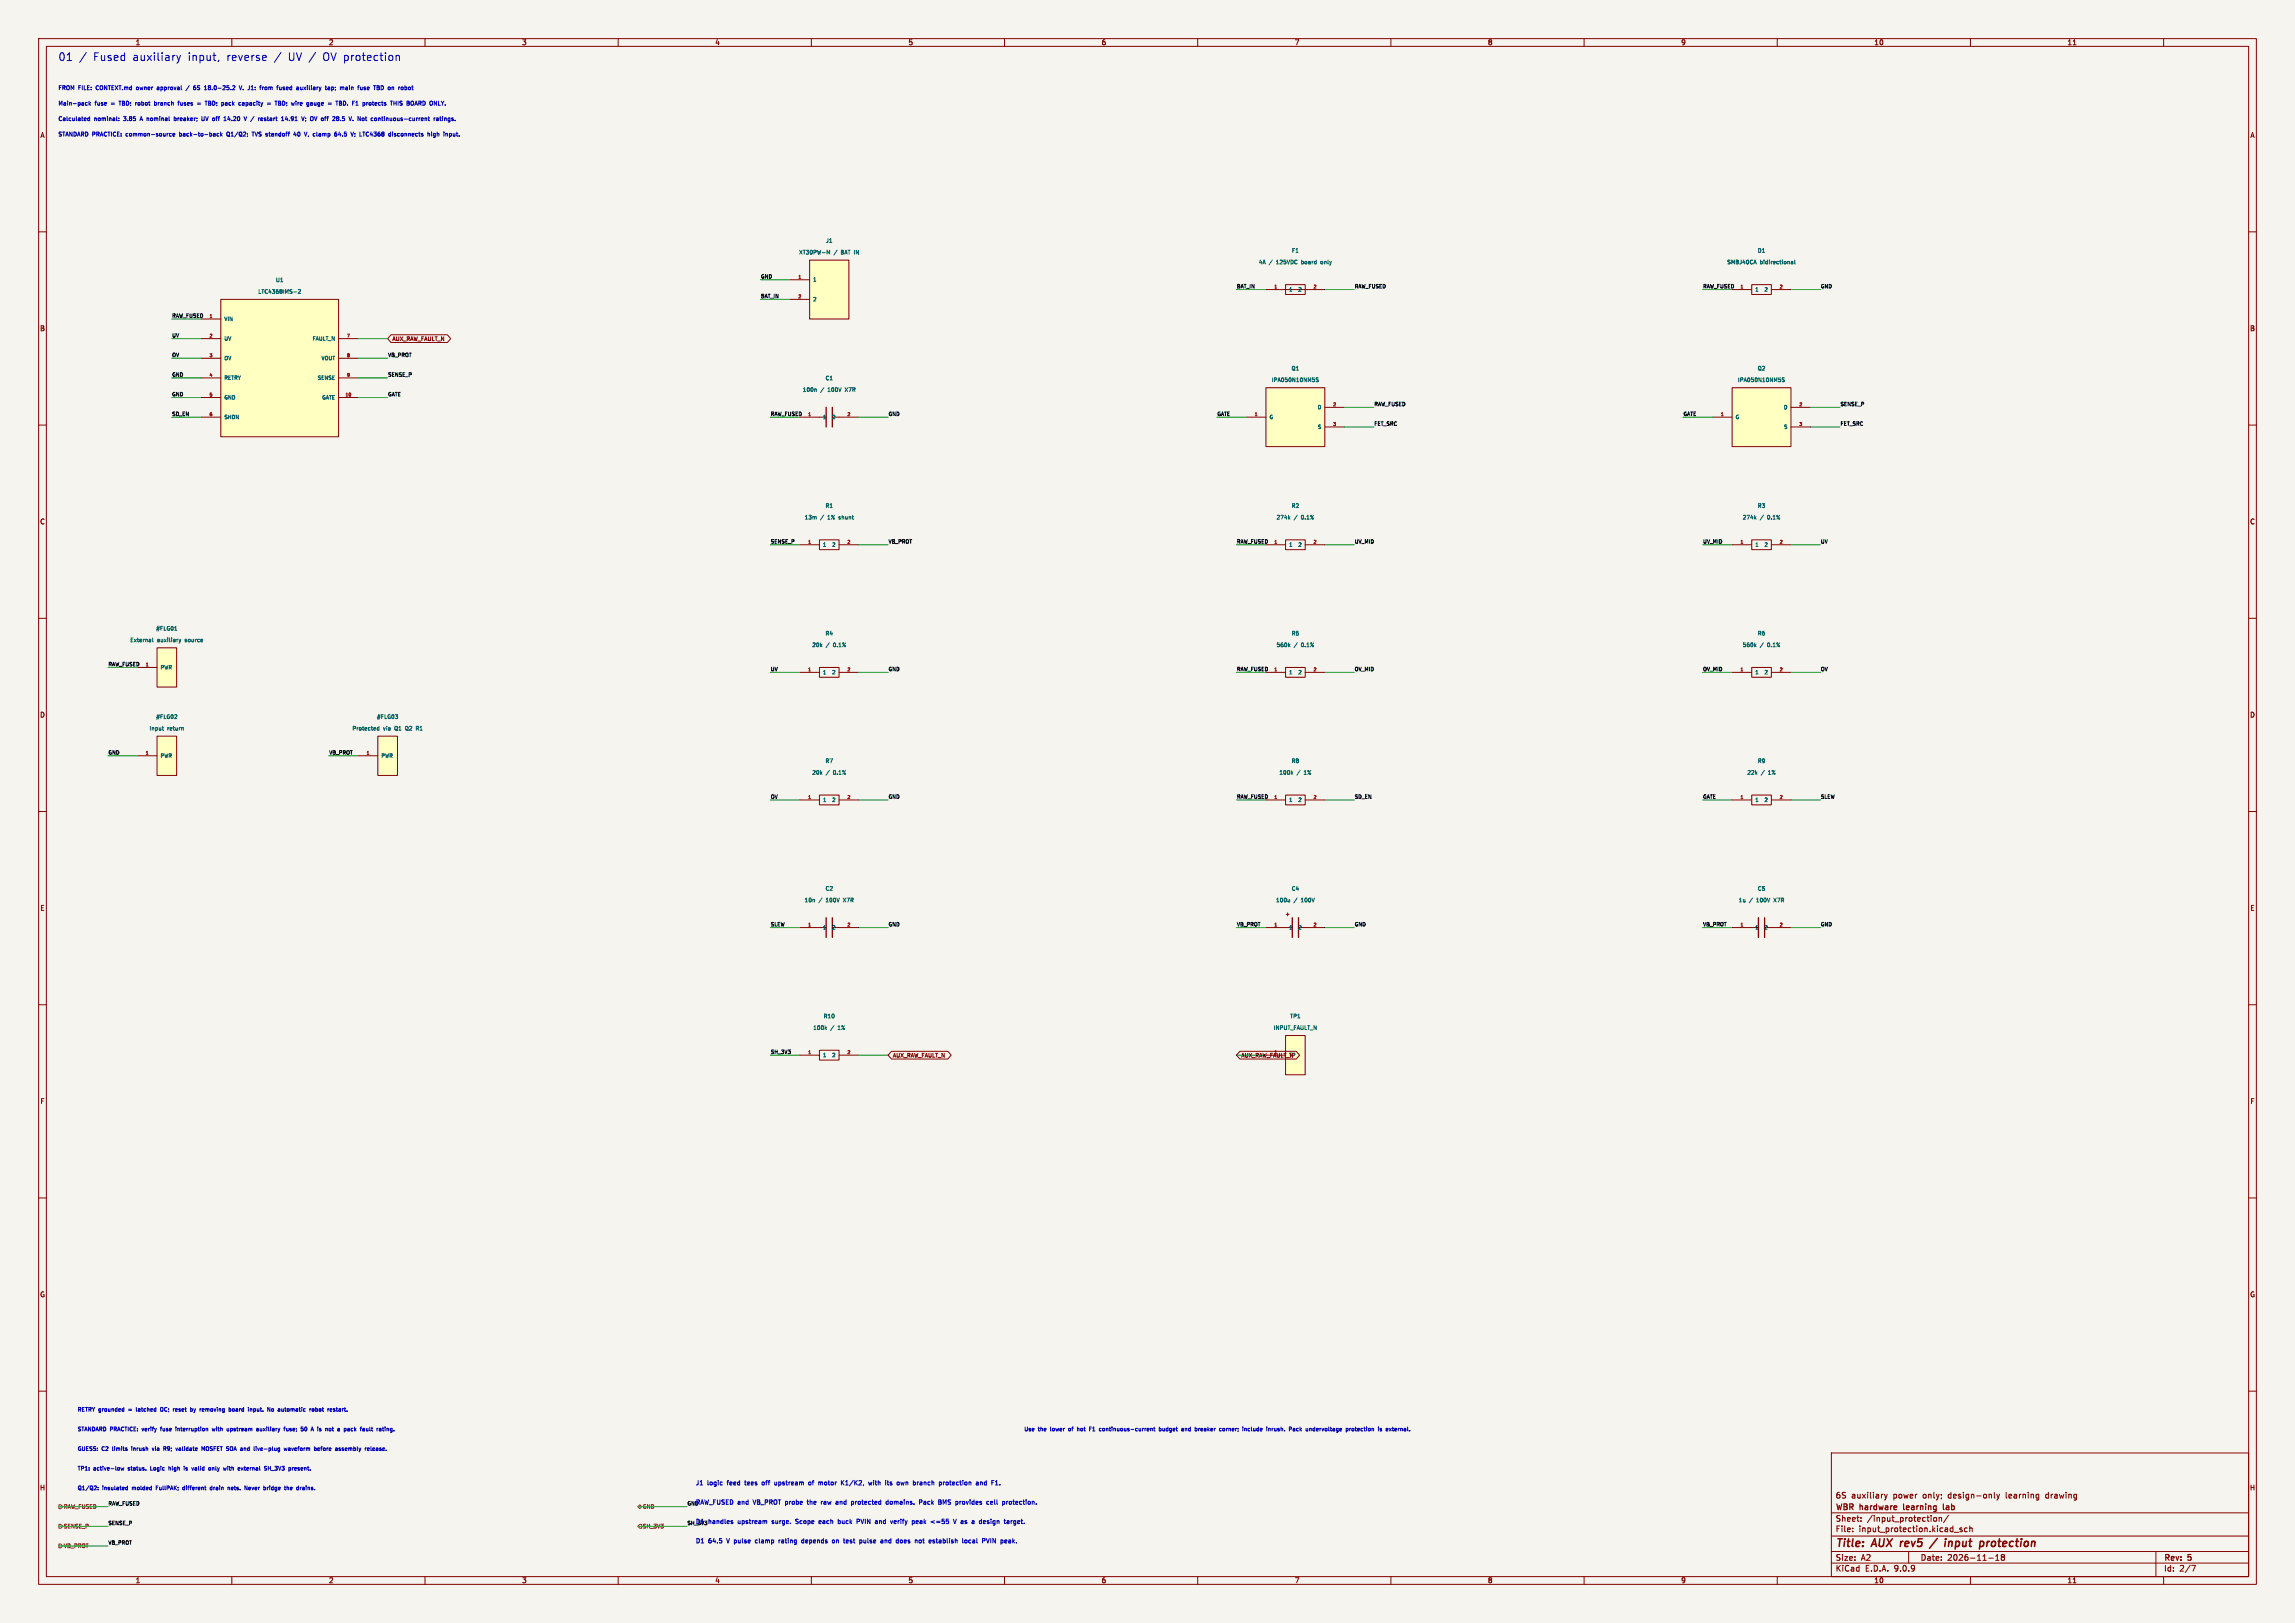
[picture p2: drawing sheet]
<svg xmlns="http://www.w3.org/2000/svg" width="594mm" height="420mm" viewBox="0 0 594 420" stroke-linecap="round" stroke-linejoin="round" font-family="sans-serif">
<defs><g id="words">
<g font-size="2.8" fill="#0000c2">
<text x="15" y="16">01</text>
<text x="24.1" y="16">Fused</text>
<text x="34.3" y="16">auxiliary</text>
<text x="48.7" y="16">input,</text>
<text x="58.7" y="16">reverse</text>
<text x="71.1" y="16">/</text>
<text x="74.7" y="16">UV /</text>
<text x="83.8" y="16">OV protection</text>
</g>
<g font-size="2.8" fill="#840000">
<text x="475" y="400.9">Title:</text>
<text x="484.7" y="400.9">AUX rev5</text>
<text x="501.4" y="400.9">/</text>
<text x="505.8" y="400.9">input</text>
<text x="515.7" y="400.9">protection</text>
</g>
<g font-size="2.1" fill="#840000">
<text x="475" y="388">6S</text>
<text x="479.2" y="388">auxiliary</text>
<text x="490" y="388">power</text>
<text x="497.8" y="388">only;</text>
<text x="504.5" y="388">design-only</text>
<text x="519.6" y="388">learning</text>
<text x="530" y="388">drawing</text>
<text x="475" y="394">Sheet:</text>
<text x="475" y="391.2">WBR</text>
<text x="481.5" y="391.2">hardware</text>
<text x="483.2" y="394">/input_protection/</text>
<text x="493.3" y="391.2">learning</text>
<text x="504.2" y="391.2">lab</text>
<text x="475" y="396.7">File:</text>
<text x="481.1" y="396.7">input_protection.kicad_sch</text>
<text x="475" y="406.9">KiCad</text>
<text x="475" y="404.1">Size:</text>
<text x="481.7" y="404.1">A2</text>
<text x="482.7" y="406.9">E.D.A.</text>
<text x="490.3" y="406.9">9.0.9</text>
<text x="497" y="404.1">Date:</text>
<text x="504" y="404.1">2026-11-18</text>
<text x="560" y="404.3">Rev:</text>
<text x="560" y="406.9">Id:</text>
<text x="564.1" y="406.9">2/7</text>
<text x="566.4" y="404.3">5</text>
</g>
<g font-size="1.8" fill="#840000">
<text x="35" y="11.9">1</text>
<text x="85" y="11.9">2</text>
<text x="135" y="11.9">3</text>
<text x="185" y="11.9">4</text>
<text x="235" y="11.9">5</text>
<text x="285" y="11.9">6</text>
<text x="335" y="11.9">7</text>
<text x="385" y="11.9">8</text>
<text x="435" y="11.9">9</text>
<text x="485" y="11.9">10</text>
<text x="535" y="11.9">11</text>
<text x="10.3" y="35.9">A</text>
<text x="582.3" y="35.9">A</text>
<text x="10.3" y="85.9">B</text>
<text x="582.3" y="85.9">B</text>
<text x="10.3" y="135.9">C</text>
<text x="582.3" y="135.9">C</text>
<text x="10.3" y="185.9">D</text>
<text x="582.3" y="185.9">D</text>
<text x="10.3" y="235.9">E</text>
<text x="582.3" y="235.9">E</text>
<text x="10.3" y="285.9">F</text>
<text x="582.3" y="285.9">F</text>
<text x="10.3" y="335.9">G</text>
<text x="582.3" y="335.9">G</text>
<text x="10.2" y="385.9">H</text>
<text x="582.2" y="385.9">H</text>
<text x="35" y="409.9">1</text>
<text x="85" y="409.9">2</text>
<text x="135" y="409.9">3</text>
<text x="185" y="409.9">4</text>
<text x="235" y="409.9">5</text>
<text x="285" y="409.9">6</text>
<text x="335" y="409.9">7</text>
<text x="385" y="409.9">8</text>
<text x="435" y="409.9">9</text>
<text x="485" y="409.9">10</text>
<text x="535" y="409.9">11</text>
</g>
<g font-size="1.6" fill="#0000c2">
<text x="180" y="384.6">J1</text>
<text x="180" y="389.6">RAW_FUSED and</text>
<text x="183.1" y="384.6">logic</text>
<text x="188.4" y="384.6">feed</text>
<text x="193.2" y="384.6">tees</text>
<text x="195.1" y="389.6">VB_PROT probe</text>
<text x="197.8" y="384.6">off</text>
<text x="201.3" y="384.6">upstream</text>
<text x="209.5" y="389.6">the</text>
<text x="210.3" y="384.6">of</text>
<text x="213.1" y="384.6">motor</text>
<text x="213.3" y="389.6">raw</text>
<text x="217.4" y="389.6">and</text>
<text x="219.2" y="384.6">K1/K2,</text>
<text x="221.6" y="389.6">protected</text>
<text x="226.6" y="384.6">with</text>
<text x="230.8" y="389.6">domains.</text>
<text x="231.1" y="384.6">its</text>
<text x="234.4" y="384.6">own</text>
<text x="238.7" y="384.6">branch</text>
<text x="239.7" y="389.6">Pack</text>
<text x="244.9" y="389.6">BMS</text>
<text x="245.7" y="384.6">protection</text>
<text x="249.5" y="389.6">provides</text>
<text x="255.5" y="384.6">and</text>
<text x="257.8" y="389.6">cell</text>
<text x="262.1" y="389.6">protection.</text>
<text x="180" y="394.6">D1</text>
<text x="183.3" y="394.6">handles</text>
<text x="191.1" y="394.6">upstream</text>
<text x="200.2" y="394.6">surge.</text>
<text x="206.5" y="394.6">Scope</text>
<text x="212.8" y="394.6">each</text>
<text x="217.9" y="394.6">buck</text>
<text x="223" y="394.6">PVIN</text>
<text x="228" y="394.6">and</text>
<text x="232.3" y="394.6">verify</text>
<text x="238" y="394.6">peak</text>
<text x="243.1" y="394.6">&lt;=55</text>
<text x="249.3" y="394.6">V as</text>
<text x="254.4" y="394.6">a</text>
<text x="256.6" y="394.6">design</text>
<text x="263.3" y="394.6">target.</text>
<text x="180" y="399.6">D1</text>
<text x="183.3" y="399.6">64.5</text>
<text x="188.3" y="399.6">V pulse</text>
<text x="196.1" y="399.6">clamp</text>
<text x="202.4" y="399.6">rating</text>
<text x="208.5" y="399.6">depends</text>
<text x="216.7" y="399.6">on</text>
<text x="219.9" y="399.6">test</text>
<text x="224.2" y="399.6">pulse</text>
<text x="229.9" y="399.6">and</text>
<text x="234.1" y="399.6">does</text>
<text x="239.2" y="399.6">not</text>
<text x="243.1" y="399.6">establish</text>
<text x="252" y="399.6">local</text>
<text x="257.3" y="399.6">PVIN</text>
<text x="262.3" y="399.6">peak.</text>
</g>
<g font-size="1.5" fill="#0000c2">
<text x="15" y="23.5">FROM FILE:</text>
<text x="25" y="23.5">CONTEXT.md</text>
<text x="35.7" y="23.5">owner</text>
<text x="41.3" y="23.5">approval</text>
<text x="51.3" y="23.5">6S</text>
<text x="54.3" y="23.5">18.0-25.2</text>
<text x="63.7" y="23.5">V.</text>
<text x="66.1" y="23.5">J1:</text>
<text x="69.5" y="23.5">from</text>
<text x="74.1" y="23.5">fused</text>
<text x="79.4" y="23.5">auxiliary</text>
<text x="87.2" y="23.5">tap;</text>
<text x="91.2" y="23.5">main</text>
<text x="96.1" y="23.5">fuse</text>
<text x="100.4" y="23.5">TBD on</text>
<text x="15" y="27.5">Main-pack</text>
<text x="24.6" y="27.5">fuse</text>
<text x="28.9" y="27.5">=</text>
<text x="31.3" y="27.5">TBD;</text>
<text x="35.7" y="27.5">robot</text>
<text x="40.9" y="27.5">branch</text>
<text x="47.3" y="27.5">fuses</text>
<text x="54.8" y="27.5">TBD;</text>
<text x="59.3" y="27.5">pack</text>
<text x="64" y="27.5">capacity</text>
<text x="71.6" y="27.5">=</text>
<text x="73.9" y="27.5">TBD;</text>
<text x="78.4" y="27.5">wire</text>
<text x="82.6" y="27.5">gauge</text>
<text x="88.3" y="27.5">=</text>
<text x="90.7" y="27.5">TBD.</text>
<text x="95.1" y="27.5">F1</text>
<text x="98" y="27.5">protects</text>
<text x="105.5" y="27.5">THIS</text>
<text x="109.9" y="27.5">BOARD ONLY.</text>
<text x="15" y="35.5">STANDARD PRACTICE:</text>
<text x="15" y="31.5">Calculated</text>
<text x="24.4" y="31.5">nominal:</text>
<text x="32.2" y="31.5">3.85</text>
<text x="32.8" y="35.5">common-source</text>
<text x="36.7" y="31.5">A nominal</text>
<text x="46" y="31.5">breaker;</text>
<text x="46.9" y="35.5">back-to-back</text>
<text x="53.4" y="31.5">UV off</text>
<text x="59.4" y="35.5">Q1/Q2;</text>
<text x="59.6" y="31.5">14.20</text>
<text x="65.2" y="31.5">V /</text>
<text x="66.2" y="35.5">TVS standoff</text>
<text x="69.3" y="31.5">restart</text>
<text x="75.5" y="31.5">14.91</text>
<text x="77.5" y="35.5">40</text>
<text x="80.5" y="35.5">V,</text>
<text x="81.1" y="31.5">V;</text>
<text x="83" y="35.5">clamp</text>
<text x="83.5" y="31.5">OV off</text>
<text x="88.8" y="35.5">64.5</text>
<text x="89.8" y="31.5">28.5</text>
<text x="93.3" y="35.5">V;</text>
<text x="94.3" y="31.5">V.</text>
<text x="95.8" y="35.5">LTC4368</text>
<text x="96.7" y="31.5">Not</text>
<text x="100.4" y="31.5">continuous-current</text>
<text x="103.5" y="35.5">disconnects</text>
<text x="113.9" y="35.5">high</text>
<text x="116.9" y="31.5">ratings.</text>
<text x="118.3" y="35.5">input.</text>
</g>
<g font-size="1.4" fill="#006464">
<text x="213.6" y="63">J1</text>
<text x="334.2" y="65.6">F1</text>
<text x="454.8" y="65.6">D1</text>
<text x="206.7" y="66">XT30PW-M</text>
<text x="215.9" y="66">/</text>
<text x="217.9" y="66">BAT IN</text>
<text x="325.7" y="68.6">4A</text>
<text x="328.5" y="68.6">/</text>
<text x="330.6" y="68.6">125VDC</text>
<text x="337.3" y="68.6">board</text>
<text x="342.6" y="68.6">only</text>
<text x="446.9" y="68.6">SMBJ40CA</text>
<text x="455.6" y="68.6">bidirectional</text>
<text x="66.7" y="76.2">LTC4368IMS-2</text>
<text x="71.3" y="73.2">U1</text>
<text x="207.6" y="101.6">100n</text>
<text x="212.4" y="101.6">/</text>
<text x="213.5" y="98.6">C1</text>
<text x="214.5" y="101.6">100V</text>
<text x="219.2" y="101.6">X7R</text>
<text x="329" y="99.1">IPA050N10NM5S</text>
<text x="334.2" y="96.1">Q1</text>
<text x="449.7" y="99.1">IPA050N10NM5S</text>
<text x="454.8" y="96.1">Q2</text>
<text x="213.5" y="131.6">R1</text>
<text x="334.2" y="131.6">R2</text>
<text x="454.8" y="131.6">R3</text>
<text x="208.1" y="134.6">13m</text>
<text x="212.4" y="134.6">/</text>
<text x="214.4" y="134.6">1%</text>
<text x="217.6" y="134.6">shunt</text>
<text x="330.3" y="134.6">274k</text>
<text x="335" y="134.6">/</text>
<text x="337" y="134.6">0.1%</text>
<text x="450.9" y="134.6">274k</text>
<text x="455.6" y="134.6">/</text>
<text x="457.7" y="134.6">0.1%</text>
<text x="33.6" y="166.4">External</text>
<text x="40.3" y="163.4">#FLG01</text>
<text x="40.7" y="166.4">auxiliary</text>
<text x="48.1" y="166.4">source</text>
<text x="210.1" y="167.6">20k</text>
<text x="213.5" y="164.6">R4</text>
<text x="213.8" y="167.6">/</text>
<text x="215.9" y="167.6">0.1%</text>
<text x="330.3" y="167.6">560k</text>
<text x="334.2" y="164.6">R5</text>
<text x="335" y="167.6">/</text>
<text x="337" y="167.6">0.1%</text>
<text x="450.9" y="167.6">560k</text>
<text x="454.8" y="164.6">R6</text>
<text x="455.6" y="167.6">/</text>
<text x="457.7" y="167.6">0.1%</text>
<text x="38.6" y="189.2">Input</text>
<text x="40.3" y="186.2">#FLG02</text>
<text x="43.3" y="189.2">return</text>
<text x="91.1" y="189.2">Protected</text>
<text x="97.4" y="186.2">#FLG03</text>
<text x="99.2" y="189.2">via</text>
<text x="102.4" y="189.2">Q1</text>
<text x="105.4" y="189.2">Q2</text>
<text x="108.4" y="189.2">R1</text>
<text x="213.5" y="197.7">R7</text>
<text x="334.2" y="197.7">R8</text>
<text x="454.8" y="197.7">R9</text>
<text x="210.1" y="200.7">20k</text>
<text x="213.8" y="200.7">/</text>
<text x="215.9" y="200.7">0.1%</text>
<text x="331" y="200.7">100k</text>
<text x="335.7" y="200.7">/</text>
<text x="337.7" y="200.7">1%</text>
<text x="452.1" y="200.7">22k</text>
<text x="455.8" y="200.7">/</text>
<text x="457.9" y="200.7">1%</text>
<text x="208.1" y="233.7">10n</text>
<text x="211.9" y="233.7">/</text>
<text x="213.5" y="230.7">C2</text>
<text x="214" y="233.7">100V</text>
<text x="218.7" y="233.7">X7R</text>
<text x="330.1" y="233.7">100u</text>
<text x="334.2" y="230.7">C4</text>
<text x="334.9" y="233.7">/</text>
<text x="337" y="233.7">100V</text>
<text x="449.9" y="233.7">1u</text>
<text x="452.8" y="233.7">/</text>
<text x="454.8" y="230.7">C5</text>
<text x="454.8" y="233.7">100V</text>
<text x="459.6" y="233.7">X7R</text>
<text x="213" y="263.7">R10</text>
<text x="333.8" y="263.7">TP1</text>
<text x="210.3" y="266.7">100k</text>
<text x="215" y="266.7">/</text>
<text x="217.1" y="266.7">1%</text>
<text x="329.5" y="266.7">INPUT_FAULT_N</text>
</g>
<g font-size="1.4" fill="#840000">
<text x="101.5" y="88.4">AUX_RAW_FAULT_N</text>
<text x="332.5" y="237.3">+</text>
<text x="231" y="273.9">AUX_RAW_FAULT_N</text>
<text x="321.2" y="273.9">AUX_RAW_FAULT_N</text>
</g>
<g font-size="1.4" fill="#0000c2">
<text x="20" y="365.5">RETRY grounded</text>
<text x="33.5" y="365.5">=</text>
<text x="35.7" y="365.5">latched</text>
<text x="42.3" y="365.5">OC;</text>
<text x="45.8" y="365.5">reset</text>
<text x="50.5" y="365.5">by</text>
<text x="53.2" y="365.5">removing</text>
<text x="61" y="365.5">board</text>
<text x="66.3" y="365.5">input.</text>
<text x="71.5" y="365.5">No</text>
<text x="74.5" y="365.5">automatic</text>
<text x="82.9" y="365.5">robot</text>
<text x="87.9" y="365.5">restart.</text>
<text x="20" y="370.6">STANDARD PRACTICE:</text>
<text x="37" y="370.6">verify</text>
<text x="42.1" y="370.6">fuse</text>
<text x="46.2" y="370.6">interruption</text>
<text x="56" y="370.6">with</text>
<text x="60" y="370.6">upstream</text>
<text x="67.9" y="370.6">auxiliary</text>
<text x="75.3" y="370.6">fuse;</text>
<text x="79.9" y="370.6">50</text>
<text x="82.9" y="370.6">A is</text>
<text x="87" y="370.6">not</text>
<text x="90.4" y="370.6">a</text>
<text x="92.4" y="370.6">pack</text>
<text x="96.9" y="370.6">fault</text>
<text x="101.4" y="370.6">rating.</text>
<text x="265" y="370.6">Use</text>
<text x="268.7" y="370.6">the</text>
<text x="272.1" y="370.6">lower</text>
<text x="277.1" y="370.6">of</text>
<text x="279.6" y="370.6">hot</text>
<text x="283" y="370.6">F1</text>
<text x="285.8" y="370.6">continuous-current</text>
<text x="301.5" y="370.6">budget</text>
<text x="307.6" y="370.6">and</text>
<text x="311.3" y="370.6">breaker</text>
<text x="317.9" y="370.6">corner;</text>
<text x="324.2" y="370.6">include</text>
<text x="330.6" y="370.6">inrush.</text>
<text x="336.7" y="370.6">Pack</text>
<text x="341.3" y="370.6">undervoltage</text>
<text x="352" y="370.6">protection</text>
<text x="360.5" y="370.6">is</text>
<text x="362.8" y="370.6">external.</text>
<text x="20" y="375.6">GUESS:</text>
<text x="26.4" y="375.6">C2</text>
<text x="29.3" y="375.6">limits</text>
<text x="34.5" y="375.6">inrush</text>
<text x="40.2" y="375.6">via</text>
<text x="43.3" y="375.6">R9;</text>
<text x="46.8" y="375.6">validate</text>
<text x="53.7" y="375.6">MOSFET SOA and</text>
<text x="68" y="375.6">live-plug</text>
<text x="76.1" y="375.6">waveform</text>
<text x="84.1" y="375.6">before</text>
<text x="89.9" y="375.6">assembly</text>
<text x="97.8" y="375.6">release.</text>
<text x="20" y="380.7">TP1:</text>
<text x="24.2" y="380.7">active-low</text>
<text x="33.4" y="380.7">status.</text>
<text x="39.4" y="380.7">Logic</text>
<text x="44.4" y="380.7">high</text>
<text x="48.6" y="380.7">is</text>
<text x="50.9" y="380.7">valid</text>
<text x="55.5" y="380.7">only</text>
<text x="59.6" y="380.7">with</text>
<text x="63.6" y="380.7">external</text>
<text x="70.7" y="380.7">SH_3V3</text>
<text x="77.3" y="380.7">present.</text>
<text x="20" y="385.8">Q1/Q2:</text>
<text x="26.5" y="385.8">insulated</text>
<text x="34.4" y="385.8">molded</text>
<text x="40.9" y="385.8">FullPAK;</text>
<text x="48" y="385.8">different</text>
<text x="55.4" y="385.8">drain</text>
<text x="60.2" y="385.8">nets.</text>
<text x="64.8" y="385.8">Never</text>
<text x="70" y="385.8">bridge</text>
<text x="75.7" y="385.8">the</text>
<text x="79" y="385.8">drains.</text>
</g>
<g font-size="1.4" fill="#725600">
<text x="16.4" y="390.6">RAW_FUSED</text>
<text x="16.4" y="395.7">SENSE_P</text>
<text x="166.3" y="395.7">SH_3V3</text>
<text x="166.3" y="390.6">GND</text>
<text x="16.4" y="400.8">VB_PROT</text>
</g>
<g font-size="1.3" fill="#0f0f0f">
<text x="196.8" y="77.2">BAT_IN</text>
<text x="196.8" y="72.1">GND</text>
<text x="320" y="74.7">BAT_IN</text>
<text x="350.5" y="74.7">RAW_FUSED</text>
<text x="440.7" y="74.7">RAW_FUSED</text>
<text x="471.2" y="74.7">GND</text>
<text x="44.4" y="82.3">RAW_FUSED</text>
<text x="44.4" y="87.4">UV</text>
<text x="44.4" y="92.4">OV</text>
<text x="100.3" y="92.4">VB_PROT</text>
<text x="44.4" y="97.5">GND</text>
<text x="100.3" y="97.5">SENSE_P</text>
<text x="44.4" y="102.6">GND</text>
<text x="44.4" y="107.7">SD_EN</text>
<text x="100.3" y="102.6">GATE</text>
<text x="199.4" y="107.7">RAW_FUSED</text>
<text x="229.9" y="107.7">GND</text>
<text x="315" y="107.7">GATE</text>
<text x="355.6" y="105.1">RAW_FUSED</text>
<text x="435.6" y="107.7">GATE</text>
<text x="476.2" y="105.1">SENSE_P</text>
<text x="355.6" y="110.2">FET_SRC</text>
<text x="476.2" y="110.2">FET_SRC</text>
<text x="199.4" y="140.7">SENSE_P</text>
<text x="229.9" y="140.7">VB_PROT</text>
<text x="320" y="140.7">RAW_FUSED</text>
<text x="350.5" y="140.7">UV_MID</text>
<text x="440.7" y="140.7">UV_MID</text>
<text x="471.2" y="140.7">UV</text>
<text x="27.9" y="172.5">RAW_FUSED</text>
<text x="199.4" y="173.7">UV</text>
<text x="229.9" y="173.7">GND</text>
<text x="320" y="173.7">RAW_FUSED</text>
<text x="350.5" y="173.7">OV_MID</text>
<text x="440.7" y="173.7">OV_MID</text>
<text x="471.2" y="173.7">OV</text>
<text x="27.9" y="195.3">GND</text>
<text x="85.1" y="195.3">VB_PROT</text>
<text x="199.4" y="206.7">OV</text>
<text x="229.9" y="206.7">GND</text>
<text x="320" y="206.7">RAW_FUSED</text>
<text x="350.5" y="206.7">SD_EN</text>
<text x="440.7" y="206.7">GATE</text>
<text x="471.2" y="206.7">SLEW</text>
<text x="199.4" y="239.8">SLEW</text>
<text x="229.9" y="239.8">GND</text>
<text x="320" y="239.8">VB_PROT</text>
<text x="350.5" y="239.8">GND</text>
<text x="440.7" y="239.8">VB_PROT</text>
<text x="471.2" y="239.8">GND</text>
<text x="199.4" y="272.8">SH_3V3</text>
<text x="27.9" y="389.6">RAW_FUSED</text>
<text x="27.9" y="394.7">SENSE_P</text>
<text x="177.8" y="394.7">SH_3V3</text>
<text x="27.9" y="399.8">VB_PROT</text>
</g>
<g font-size="1.3" fill="#006464">
<text x="210.3" y="73.1">1</text>
<text x="333.5" y="75.6">1</text>
<text x="335.8" y="75.6">2</text>
<text x="454.2" y="75.6">1</text>
<text x="456.5" y="75.6">2</text>
<text x="57.9" y="83.3">VIN</text>
<text x="210.3" y="78.2">2</text>
<text x="57.9" y="88.3">UV</text>
<text x="80.7" y="88.3">FAULT_N</text>
<text x="57.9" y="93.4">OV</text>
<text x="83" y="93.4">VOUT</text>
<text x="57.9" y="98.5">RETRY</text>
<text x="82" y="98.5">SENSE</text>
<text x="57.9" y="103.6">GND</text>
<text x="83.2" y="103.6">GATE</text>
<text x="340.9" y="106.1">D</text>
<text x="461.5" y="106.1">D</text>
<text x="57.9" y="108.7">SHDN</text>
<text x="212.9" y="108.7">1</text>
<text x="215.2" y="108.7">2</text>
<text x="328.5" y="108.7">G</text>
<text x="340.9" y="111.2">S</text>
<text x="449.1" y="108.7">G</text>
<text x="461.6" y="111.2">S</text>
<text x="212.9" y="141.7">1</text>
<text x="215.2" y="141.7">2</text>
<text x="333.5" y="141.7">1</text>
<text x="335.8" y="141.7">2</text>
<text x="454.2" y="141.7">1</text>
<text x="456.5" y="141.7">2</text>
<text x="41.4" y="173.4">PWR</text>
<text x="212.9" y="174.7">1</text>
<text x="215.2" y="174.7">2</text>
<text x="333.5" y="174.7">1</text>
<text x="335.8" y="174.7">2</text>
<text x="454.2" y="174.7">1</text>
<text x="456.5" y="174.7">2</text>
<text x="41.4" y="196.3">PWR</text>
<text x="98.6" y="196.3">PWR</text>
<text x="212.9" y="207.7">1</text>
<text x="215.2" y="207.7">2</text>
<text x="333.5" y="207.7">1</text>
<text x="335.8" y="207.7">2</text>
<text x="454.2" y="207.7">1</text>
<text x="456.5" y="207.7">2</text>
<text x="212.9" y="240.7">1</text>
<text x="215.2" y="240.7">2</text>
<text x="333.5" y="240.7">1</text>
<text x="335.8" y="240.7">2</text>
<text x="454.2" y="240.7">1</text>
<text x="456.5" y="240.7">2</text>
<text x="212.9" y="273.8">1</text>
<text x="215.2" y="273.8">2</text>
</g>
<text font-size="1.3" fill="#840000" x="333.5" y="273.8">TP</text>
<text font-size="1.3" fill="#0000c2" x="177.8" y="389.6">GND</text>
<g font-size="1.1" fill="#a90000">
<text x="206.5" y="72.1">1</text>
<text x="206.5" y="77.2">2</text>
<text x="329.7" y="74.7">1</text>
<text x="339.8" y="74.7">2</text>
<text x="450.3" y="74.7">1</text>
<text x="460.5" y="74.7">2</text>
<text x="54.1" y="82.3">1</text>
<text x="54.1" y="87.4">2</text>
<text x="89.6" y="87.4">7</text>
<text x="54.1" y="92.5">3</text>
<text x="89.6" y="92.5">8</text>
<text x="54.1" y="97.5">4</text>
<text x="89.6" y="97.5">9</text>
<text x="54.1" y="102.6">5</text>
<text x="54.1" y="107.7">6</text>
<text x="89.3" y="102.6">10</text>
<text x="209" y="107.7">1</text>
<text x="219.2" y="107.7">2</text>
<text x="324.6" y="107.7">1</text>
<text x="344.9" y="105.2">2</text>
<text x="445.2" y="107.7">1</text>
<text x="465.6" y="105.2">2</text>
<text x="344.9" y="110.2">3</text>
<text x="465.6" y="110.2">3</text>
<text x="209" y="140.7">1</text>
<text x="219.2" y="140.7">2</text>
<text x="329.7" y="140.7">1</text>
<text x="339.8" y="140.7">2</text>
<text x="450.3" y="140.7">1</text>
<text x="460.5" y="140.7">2</text>
<text x="37.6" y="172.5">1</text>
<text x="209" y="173.7">1</text>
<text x="219.2" y="173.7">2</text>
<text x="329.7" y="173.7">1</text>
<text x="339.8" y="173.7">2</text>
<text x="450.3" y="173.7">1</text>
<text x="460.5" y="173.7">2</text>
<text x="37.6" y="195.3">1</text>
<text x="94.7" y="195.3">1</text>
<text x="209" y="206.8">1</text>
<text x="219.2" y="206.8">2</text>
<text x="329.7" y="206.8">1</text>
<text x="339.8" y="206.8">2</text>
<text x="450.3" y="206.8">1</text>
<text x="460.5" y="206.8">2</text>
<text x="209" y="239.8">1</text>
<text x="219.2" y="239.8">2</text>
<text x="329.7" y="239.8">1</text>
<text x="339.8" y="239.8">2</text>
<text x="450.3" y="239.8">1</text>
<text x="460.5" y="239.8">2</text>
<text x="209" y="272.8">1</text>
<text x="219.2" y="272.8">2</text>
<text x="329.7" y="272.8">1</text>
</g>
</g></defs>
<path d="M0 0h594v420h-594z" fill="#f5f4ef" stroke="#f5f4ef" stroke-width=".26"/>
<g fill="none" stroke="#840000" stroke-width=".26">
<path d="M10 10h574v400h-574zM12 12h570v396h-570zM60 10v2M110 10v2M160 10v2M210 10v2M260 10v2M310 10v2M360 10v2M410 10v2M460 10v2M510 10v2"/>
<path d="M536.6 11.6h.7M560 10v2M10 60h2M448.3 74.9h5.1M453.4 73.7h5.1v2.5h-5.1zM458.5 74.9h5M582 60h2M10 110h2M582 110h2M10 160h2M582 160h2M10 210h2"/>
<path d="M582 210h2M10 260h2M582 260h2M10 310h2M582 310h2M10 360h2M474 376h108v32h-108zM582 360h2M474 397.5h108M474 391.5h108M479.5 396.2v.2M479.5 395.4v.2"/>
<path d="M481.7 393.5v.2M481.7 392.7v.2M487.7 386.7l.4 1M488.1 387.7l-.4 .5M488.5 386.7l-.4 1M500.6 392.7h.4l.2 .3v.4l-.2 .3-.5-.3zM501.9 392.8l.6-.1v1M501.9 392.7v1M504.3 392.1l-1.3 1.9M505.8 396.5h1.2M507.8 395.4h-.3l-.3 .2 .1 .2 .5 .1v.4h-.6M509.2 395.4h-.5l-.2 .3 .1 .6h.6"/>
<path d="M509.8 395.5l.6-.1 .1 1M509.8 394.9v1.5M516.2 386.2v1.3l.2 .2M516.8 386.7l.4 1M517.2 387.7l-.4 .5M517.5 386.7l-.3 1M527.5 386.7h.2M527.7 386.7l-.1 1.3M527.7 387.6l-.2 .1M60 408v2M110 408v2M160 408v2"/>
<path d="M210 408v2M260 408v2M310 408v2M360 408v2M410 408v2M460 408v2M474 404.5h108M474 401.5h108M494 401.5v3M510 408v2M514.7 403.2h1.2M516.5 403.8h.9"/>
<path d="M516.5 402.7l.5-.4v1.5M518 402.4v.2l.2 .3M518.2 402.9l-.2 .3 .2 .6 .6-.3-.3-.6M518.2 402.9h.3M518.7 402.4l.1 .2-.3 .3M536.6 409.6h.7M558 401.5v6.5M560 408v2M567.2 405.1h1l-.6 1.5"/>
</g>
<path d="M501.4 398.1l-2 2.6M503.6 398.2v.2M504.5 398.9l-.2 1.3M505 398.9l-.6 .2M514.4 398.9l-.2 1.3M514.8 398.9l-.5 .3" fill="none" stroke="#840000" stroke-width=".4"/>
<path d="M492.7 389.2l.1 1.4M503 389.2v1.3l.2 .2" fill="none" stroke="#840000" stroke-width=".3"/>
<path d="M463.6 67.7h.4v.6M464 67.9l-.4 .2 .1 .2h.3M464.5 67.3l.2 1" fill="none" stroke="#006464" stroke-width=".26"/>
<path d="M209.5 67.3h10.2v15.3h-10.2z" fill="#ffffc2"/>
<path d="M204.5 72.4h5M204.5 77.5h5M209.5 67.3h10.2v15.3h-10.2z" fill="none" stroke="#840000" stroke-width=".26"/>
<path d="M214.1 64.8l.3 .7 .3-.7v1" fill="none" stroke="#006464" stroke-width=".26"/>
<path d="M57.1 77.5h30.5v35.5h-30.5z" fill="#ffffc2"/>
<g fill="none" stroke="#840000" stroke-width=".26">
<path d="M57.1 77.5h30.5v35.5h-30.5zM52.1 82.6h5M52.1 87.6h5M52.1 92.7h5M52.1 97.8h5M87.6 87.6h5.1M87.6 92.7h5.1M87.6 97.8h5.1M52.1 102.9h5M52.1 108h5M87.6 102.9h5.1M212.1 139.7h5.1v2.5h-5.1z"/>
<path d="M207 141h5.1M217.2 141h5"/>
</g>
<path d="M76 75.5h.8M77.2 75l.4-.1 .2 .3-.6 .7h.6M211.2 133.7v.6M217.1 134.3h.1M217.2 133.7v.3" fill="none" stroke="#006464" stroke-width=".26"/>
<path d="M327.7 100.3h15.2v15.3h-15.2z" fill="#ffffc2"/>
<g fill="none" stroke="#840000" stroke-width=".26">
<path d="M327.7 74.9h15.2M332.7 73.7h5.1v2.5h-5.1zM322.6 108h5.1M327.7 100.3h15.2v15.3h-15.2zM342.9 105.4h5.1M342.9 110.5h5.1M332.7 139.7h5.1v2.5h-5.1zM453.4 139.7h5.1v2.5h-5.1zM327.7 141h5M337.8 141h5.1M448.3 141h5.1M458.5 141h5"/>
<path d="M448.3 174h5.1M453.4 172.7h5.1v2.6h-5.1zM458.5 174h5M207 207h5.1M212.1 205.7h5.1v2.6h-5.1zM217.2 207h5M207 273.1h5.1M212.1 271.8h5.1v2.5h-5.1zM217.2 273.1h5"/>
</g>
<path d="M342.2 67.6l-.3 .2v.4l.3 .1M341.2 97.8l-.5 .1a.42 .42 0 0 0 .5 .5l-.1 .3h-.5M333.6 134l.3 .3M333.9 133.7l-.4 .4M454.2 134l.3 .3M454.5 133.7l-.4 .4M454.2 167l.3 .4M454.5 166.7l-.4 .4M213.7 266l.2 .4M213.9 265.8l-.3 .3" fill="none" stroke="#006464" stroke-width=".26"/>
<path d="M448.3 100.3h15.2v15.3h-15.2z" fill="#ffffc2"/>
<path d="M443.2 108h5.1M448.3 100.3h15.2v15.3h-15.2zM463.5 105.4h5.1M463.5 110.5h5.1M207 240h6.8M215.4 240h6.8" fill="none" stroke="#840000" stroke-width=".26"/>
<path d="M461.9 97.8l-.6 .1a.42 .42 0 0 0 .5 .5v.3h-.5M218.2 232.4l.7 1M218.9 232.4l-.7 1" fill="none" stroke="#006464" stroke-width=".26"/>
<path d="M213.8 237.5v5.1M215.4 237.5v5.1" fill="none" stroke="#840000" stroke-width=".35"/>
<path d="M332.7 268h5.1v10.1h-5.1z" fill="#ffffc2"/>
<g fill="none" stroke="#840000" stroke-width=".26">
<path d="M207 174h5.1M212.1 172.7h5.1v2.6h-5.1zM217.2 174h5M327.7 174h5M332.7 172.7h5.1v2.6h-5.1zM337.8 174h5.1M327.7 207h5M332.7 205.7h5.1v2.6h-5.1zM337.8 207h5.1M327.7 240h6.8M336.1 240h6.8M448.3 240h6.8"/>
<path d="M456.7 240h6.8M327.7 273.1h5M332.7 268h5.1v10.1h-5.1z"/>
</g>
<path d="M333.6 167l.3 .4M333.9 166.7l-.4 .4M334.6 199.7l-.4 .4M334.3 200l.3 .4M333.7 233.4h-.2M333.8 232.7v.7M333.8 233.3l-.1 .1M459.1 232.4l.6 1M459.7 232.4l-.6 1" fill="none" stroke="#006464" stroke-width=".26"/>
<path d="M334.5 237.5v5.1M336.1 237.5v5.1M455.1 237.5v5.1M456.7 237.5v5.1" fill="none" stroke="#840000" stroke-width=".35"/>
<path d="M40.6 190.5h5.1v10.2h-5.1z" fill="#ffffc2"/>
<path d="M207 108h6.8M215.4 108h6.8M35.6 195.6h5M40.6 190.5h5.1v10.2h-5.1z" fill="none" stroke="#840000" stroke-width=".26"/>
<path d="M211 100.7l.3 .1v.5M218.7 100.3l.7 1M219.4 100.3l-.7 1M42 188.3h.3M42.1 188v.8l.2 .2M45.7 185v.4l-.5 .6h.6M47.3 188.3l.1 .7" fill="none" stroke="#006464" stroke-width=".26"/>
<path d="M213.8 105.4v5.1M215.4 105.4v5.1" fill="none" stroke="#840000" stroke-width=".35"/>
<path d="M97.8 190.5h5.1v10.2h-5.1z" fill="#ffffc2"/>
<path d="M92.7 195.6h5.1M97.8 190.5h5.1v10.2h-5.1z" fill="none" stroke="#840000" stroke-width=".26"/>
<path d="M98.1 188v1M98.1 188.3l-.5 .2 .1 .4h.4M102.3 185h.6l-.3 .3M102.9 185.4v.5M105 188.1v.7M107.8 188.5h.3M108 188.5l.3 .5M108.1 188h-.3v1" fill="none" stroke="#006464" stroke-width=".26"/>
<path d="M40.6 167.6h5.1v10.2h-5.1z" fill="#ffffc2"/>
<path d="M101.2 86.6h14.6l.9 1-.9 1h-14.6l-.9-1zM35.6 172.7h5M40.6 167.6h5.1v10.2h-5.1zM448.3 207h5.1M453.4 205.7h5.1v2.6h-5.1zM458.5 207h5M230.7 272h14.6l.9 1.1-.9 1h-14.6l-.8-1zM320.9 272h14.6l.9 1.1-.9 1h-14.6l-.9-1z" fill="none" stroke="#840000" stroke-width=".26"/>
<path d="M39.5 165.1l.2 1M45.2 163.1h.6M46.3 165.4l.3 .7M46.6 166.1l-.3 .3M46.8 165.4l-.2 .7" fill="none" stroke="#006464" stroke-width=".26"/>
<path d="M15.2 389.4h.5l.5 .5-.5 .5h-.5zM15.2 394.5h.5l.5 .5-.5 .5h-.5zM15.2 399.6h.5l.5 .5-.5 .5h-.5zM165.1 395l.5-.5h.5v1h-.5zM165.1 389.9l.5-.5 .5 .5-.5 .5z" fill="none" stroke="#725600" stroke-width=".26"/>
<g fill="none" stroke="#009600" stroke-width=".26">
<path d="M196.8 77.5h7.7M196.8 72.4h7.7M320 74.9h7.7M342.9 74.9h7.6M440.7 74.9h7.6M463.5 74.9h7.7M44.4 87.6h7.7M44.4 92.7h7.7M44.4 97.8h7.7M44.4 82.6h7.7M92.7 87.6h7.6M92.7 92.7h7.6"/>
<path d="M92.7 97.8h7.6M44.4 108h7.7M44.4 102.9h7.7M92.7 102.9h7.6M199.4 108h7.6M222.2 108h7.7M315 108h7.6M348 105.4h7.6M348 110.5h7.6M435.6 108h7.6M468.6 105.4h7.6M468.6 110.5h7.6"/>
<path d="M199.4 141h7.6M222.2 141h7.7M320 141h7.7M342.9 141h7.6M440.7 141h7.6M463.5 141h7.7M27.9 172.7h7.7M199.4 174h7.6M222.2 174h7.7M320 174h7.7M342.9 174h7.6M440.7 174h7.6"/>
<path d="M463.5 174h7.7M27.9 195.6h7.7M85.1 195.6h7.6M199.4 207h7.6M222.2 207h7.7M320 207h7.7M342.9 207h7.6M440.7 207h7.6M463.5 207h7.7M199.4 240h7.6M222.2 240h7.7M320 240h7.7"/>
<path d="M342.9 240h7.6M440.7 240h7.6M463.5 240h7.7M199.4 273.1h7.6M222.2 273.1h7.7M320 273.1h7.7M15.2 389.9h12.7M15.2 395h12.7M165.1 389.9h12.7M165.1 395h12.7M15.2 400.1h12.7"/>
</g>
<g fill="none" stroke="#0000c2" stroke-width=".26">
<path d="M17.4 15.7h1.1M22.3 13.6l-1.7 2.5M45.8 14.3l.4 1.4M46.2 15.7l-.4 .6M46.7 14.3l-.5 1.4M56.6 15.6l-.2 .4M68.8 14.4l.1 .4-.9 .2M102.5 14.3v1.4M102.5 14.5l.3-.2 .5 .1 .1 1.3M22.2 27.2h.4M22.2 26.6h.4M22.8 30.6v.5l.4 .1"/>
<path d="M22.8 30.6h.1M22.8 30.6h.4M23.1 26.2v1M23.2 26.8l.3 .4M23.2 30.2v1M23.5 26.5l-.4 .4M30.3 31.2h.1M30.8 26.2h.6M30.8 31.1v.1M30.8 30.6v.1M35.1 26.5v.7M35.4 26.5l-.3 .2"/>
<path d="M36.6 30.2l-.4 1M40 26.6l.3-.1 .2 .2M40 26.2v1M40.5 27l-.2 .2h-.3M41 22.5l-.3 .1M41.1 22.8l-.4 .2v.2h.4M44.4 34.6l-.3-.1-.2 .2 .1 .5h.4M44.8 34.9l.5-.1-.1-.2-.4 .1v.5h.4M45.1 30.6l.3-.1 .2 .2M45.1 30.2v1M45.6 31l-.2 .2h-.3M46 26.5h.4"/>
<path d="M46.4 26.2l-.2 .1v.9M46.8 26.5v.7M49 22.1l-.9 1.4M50.3 22.3l-.2 .7 .2 .2 .4-.1-.1-.5h-.3l-.2 .2M50.3 22.2v.1M50.6 22.2h-.3M51.1 26.7h.8M51.1 27h.8M52.3 30.2v.8l.2 .2 .4-.2v-.8M53.1 26.2h.6M53.4 26.2v1M54 22.2v.4"/>
<path d="M54 22.7v.5M54 26.7h.4M54.4 26.2h-.4v1h.4M56.7 34.6l-.3-.1-.2 .2 .1 .5h.4M57.1 34.2v1M57.2 34.8l.3 .4M57.5 34.5l-.4 .4M58 31.2h.6M58.5 26.5l.3 .1v.6M58.8 27.2h-.3M58.8 26.8h-.3M58.9 35h.1"/>
<path d="M59 34.2l-.3 .3 .1 .6 .2 .1M59.2 30.1l-.2 .8h.6M61.9 22.2l.4 1 .3-1M62.9 26.5l.3 .1v.6M63 23.1v.1M63.2 27.2h-.3M63.2 26.8h-.3M63.9 30.2l-.4 1M65 23.2h.6M65.2 34.2h.6M65.5 34.2v1M68.8 30.6l-.2-.1-.2 .2 .5 .3"/>
<path d="M68.9 31.1l-.5 .1M68.9 31v.1M69 22.6l-.4 .1 .1 .5h.3M69.2 26.7h.8M69.2 27h.8M71.2 26.2h.6M71.5 26.2v1M72.7 26.5l-.1-.3h-.5v1M73.3 23.2h.4M73.6 26.2h-.4v1h.4M73.7 22.6l-.4 .1 .4 .2M74.1 30.1l-.2 .8h.6"/>
<path d="M74.4 30.5v.7M74.9 31.1v.1M76.3 34.1l-.2 .8h.6M76.6 34.5v.7M78.1 26.5l-.4 .2 .1 .5h.3M78.2 22.5v.7M78.2 23.1l-.1 .1M78.2 26.8l-.5 .1M78.6 22.5l.6 .7M79.2 22.5l-.6 .7M79.9 35.2h.1M79.9 35.2l-.1 .2"/>
<path d="M80.6 30.2l-.2 .3v.6l.2 .1M81.8 27.1l-.4 .1M81.8 26.5v.7M82.6 34.9v.3M85.2 22.5l.2 .7M85.4 23.2h-.1M85.4 22.8h-.1M85.9 22.6l.3-.1 .2 .2-.1 .5h-.4M85.9 22.5v1.1M86.9 26.2h.6M87.2 26.2v1M87.9 26.7h.3"/>
<path d="M87.9 34.1l-.3 .8h.7M88.1 34.5v.7M88.4 26.5l-.1-.3h-.4v1h.4M88.7 30.6h.3l.2 .2-.1 .4h-.4M88.7 30.2h.5M89.5 26.4l-.6-.2v1M90 27.1v.1M90.5 22.2v.1M90.5 22.5v.7M92.7 30.2l.6 1v-1M93.9 30.5l-.2 .2 .2 .5M94.4 26.6v.6"/>
<path d="M95 34.2l.4 .1M95.1 22.9l.5-.1-.1-.2-.4 .1v.5h.4M95.4 35.1l-.4 .1M96.1 31l.4 .2M96.5 30.5l-.4 .2M97.1 26.9l.5-.1-.1-.2-.4 .1v.5h.4M99.5 30.2v.1M102.2 34.9l.3 .2-.3 .1M102.2 34.5l.3 .1M103.1 34.5l-.2 .2 .2 .5M103.7 26.7l.4 .3-.4 .2M103.7 26.2h.4"/>
<path d="M106.6 22.5h.4M106.7 22.2v.9l.3 .1M109.7 26.2h-.2v1h.2M111.7 34.2v.1M111.7 34.5v.7M112.7 35.2l-.5-.1 .1-.5h.4v.8l-.5 .1M113 31.2h.5M113 30.6h.4l.1 .6M113.2 34.2v1M113.5 34.5l-.3 .1M113.5 30.8l-.5 .1M113.8 30.5h.4"/>
<path d="M114 30.2v.9l.2 .1M114.6 30.2v.1M114.6 30.5v.7M115.1 30.6h.4v.6M115.1 30.5v.7M116 30.6v.5l.5 .1M116.1 30.6h.4M116.1 30.6h-.1M116.5 30.5v.9l-.5 .1M117.3 34.5l.1 .7 .4-.1M117.8 34.5v.7M30.9 379.8v.6"/>
<path d="M31.3 379.8l.2 .6 .2-.4 .2 .4 .2-.6M31.8 364.5l.3 .1M32.1 364.2v1M32.1 365.2h-.3M34.1 374.4v.1M34.1 374.7v.7M35.3 364.2v1M39 379.4v1h.5M39.4 374.7l.2 .7 .3-.7M41.5 369.6h.4M42 364.2l-.3 .1-.2 .2 .1 .6 .4 .1M42.4 374.4l.6 .2-.1 .2-.5 .1"/>
<path d="M42.6 374.9l.4 .5M43.7 379.4v1M44.1 379.8l-.4 .1M45.1 364.5h.1M45.5 369.3v.1M45.5 369.6v.7M46 374.7l-.3 .7M46.3 375v.3M47.7 379.4v.1M47.7 379.8v.6M48.2 379.8l-.1 .1 .1 .2M49.3 364.6l.5 .1-.1 .5h-.4"/>
<path d="M50.1 379.8l-.2 .6M52.2 375.4v-1l.4 .7 .3-.7v1M52.5 364.5l.3 .3-.5 .1M52.8 365.2h-.3M53.5 369.6l.3 .2v.5M54.2 379.8l.3 .2v.3l-.3 .1M54.9 369.6l.2 .7 .2-.5 .2 .5 .2-.7M55 379.8v.6M55.1 379.8l-.1 .1M58.6 379.8l-.2 .6M59 379.4v.1M59 379.8v.6"/>
<path d="M59.2 370.2h-.4M59.2 369.6v.7M59.3 364.6l.5 .1-.1 .5h-.4M60.6 364.6l-.3-.1-.2 .2 .1 .5 .4-.1M62.4 379.8l.6 .6M63 379.8l-.6 .6M63.2 379.8h.4M64.9 364.5l.3 .2v.5M65.7 365.2h.3M66 364.5l-.3 .1v.9M66.4 369.7h.4l.1 .6M66.9 369.9l-.5 .1 .1 .3 .4-.1"/>
<path d="M67.1 374.7l-.2 .7M67.3 369.6l.2 .7M67.6 374.7l-.1 .1 .1 .6M68 374.9l-.5 .1M68.9 379.4l.1 .1M69.4 379.4v1M69.4 379.9h.6M70 379.4v1M70.3 364.6h.5l-.1 .6-.4-.1zM73.4 369.6h.4M73.5 374.7l.2 .7 .2-.5 .2 .5 .2-.7M73.7 364.5h.4"/>
<path d="M73.8 369.3l-.2 .1v.9M73.8 364.2v.9l.3 .1M74.1 369.6l.1 .6h.4M74.6 369.6v.7M74.7 374.7h.4v.7M75.1 374.9l-.5 .2 .2 .3 .3-.1M75.5 374.7l.2 .7M76.3 379.8h.3l.1 .2-.5 .1M79 369.4l.1-.1a.46 .46 0 0 1 .4 .5 .46 .46 0 0 1-.5 .4zM81 364.5l.3 .2-.1 .4-.2 .1M81.7 364.6l.5 .1-.1 .5h-.4M81.7 364.2v1"/>
<path d="M82.2 369.3v.1M82.2 369.6v.7M82.4 374.7l.3 .2-.5 .1M82.7 375.3l-.3 .1M83 374.7h.4M83.4 374.4l-.3 .1v.9M83.8 374.7v.6M86 369.6h.3M86.1 370.2l.2 .1M86.4 364.9l.3 .2-.3 .1M86.4 364.5l.3 .1M87 364.5h.4"/>
<path d="M87.1 364.2v.9l.3 .1M88.9 374.7l-.4 .1 .4 .3v.2h-.4M89.4 369.6l.2 .2-.2 .5M89.5 374.7l-.2 .1 .2 .6M89.8 374.9l-.5 .1M90 370v.2M91.8 369.3v1M91.9 369.9l.2 .4M92.1 369.6l-.3 .4M95.8 370.2l.1 .1M96.1 369.6h.4M96.2 369.3v.8l.3 .2"/>
<path d="M96.5 375l.5-.1-.1-.2-.4 .1v.5h.4M97.5 374.7h-.1M97.5 375l-.2 .1 .2 .3M100.1 369.7h.4l.1 .6M100.1 369.6v.7M276.6 369.7v.5M278.9 369.3v1M279.2 369.7h-.3M282 369.8h.3M282.5 369.3h-.5v1M284.7 369.6l.3 .1M285 370.2l-.3 .1"/>
<path d="M297.8 369.7h.4v.6M297.8 369.6v.7M298.6 369.6h.4M298.7 369.3v.8l.3 .2M300.1 369.7l.4 .1-.1 .4h-.3M300.1 369.3v1M301 369.6v.5l.2 .2M306.1 369.6l.2 .7M306.3 370.2l-.1 .1M306.3 369.9h-.1M306.8 369.6v.7M307.1 369.7h-.3"/>
<path d="M310.5 369.6l-.2 .1M311 369.6l-.2 .2 .2 .5M311.3 369.9l-.5 .1M316.5 369.8l.2-.2 .3 .2-.1 .4-.4-.1M317.4 369.6v.7M317.5 369.7l-.1 .1M321.7 369.3h-.1M321.7 369.3h.1M321.7 369.3v.1M323.5 369.7l-.5 .1 .1 .4h.4M329.2 369.6v.7M329.5 369.6l-.3 .2"/>
<path d="M329.9 369.6v.6h.3M336.1 369.7l-.5 .1 .1 .4h.4M341.1 369.6l-.4 .2 .1 .4 .3 .1M341.2 369.9l-.5 .1M350 369.7h.4l-.1 .5h-.3zM350.7 369.6h.4M350.9 369.3v.8l.2 .2M351.7 369.6l-.3 .2v.4l.3 .1M351.9 369.9l-.5 .1M358.8 370l.4-.1v-.2l-.4 .1v.4h.4M359.6 369.6l.5 .7M360.1 369.6l-.5 .7"/>
<path d="M362.2 369.6l-.2 .1M24.8 384.5l.1 .5-.6 .5h.7M25.4 385.4h.1M25.4 385.4l-.1 .1M25.4 384.9h.1M25.4 384.9l-.1 .1M33 384.9l-.5 .1 .1 .5h.4M33 384.5v1M40.4 385h.4M40.9 384.5h-.5v1M47.3 385.4l.1 .1M47.3 385v.4"/>
<path d="M47.4 385.5h.3M47.4 384.9l-.1 .1M47.7 384.9h-.3M48.1 380.4h.3M50.5 380.1v.3M54.9 384.9l-.5 .1 .1 .5h.4M54.9 384.5v1M59 385l.4-.1v.6M59 384.9v.6M63.4 384.5l.6 1v-1M64.5 384.9l-.1 .1 .1 .5M64.9 385.1l-.5 .1"/>
<path d="M69 380.1v.2M69.2 384.9v.6M69.5 384.9l-.3 .1M70.2 380.5h.8M74.3 385l.4-.1v.6M75.3 384.9l-.2 .1 .2 .5M75.6 385.1l-.5 .1M76.3 380.4h.4M78.6 384.9h-.3M78.7 385.1l-.4 .2v.2h.4M186.8 383.5l.1 .1M186.9 384.2l-.1 .1"/>
<path d="M189.4 393.9l.3 .2-.4 .2M189.4 393.5l.2 .1M195.6 398.6v.6M197.4 383.6v.6M198.1 393.5l.3 .2v.6M200.5 383.5v.6l.4 .2M201.6 398.5v.8M202 398.5l-.4 .2M205.9 394.2l.2 .1M206.1 393.2v.4M208 398.6l-.3-.1-.2 .2 .1 .5h.4M208.9 388.5h.4"/>
<path d="M209.8 383.6l-.3-.1-.2 .2 .1 .5h.4M212.1 383.5l.3 .2M212.4 393.5l-.4 .2v.5l.4 .1M212.4 383.7v.6M212.5 393.8l-.5 .1M212.6 388.5v.8M212.7 383.5l-.3 .2M212.9 388.5l-.3 .2M215.5 398.6l.3-.1 .2 .2-.2 .6-.4-.2zM216.4 388.6l.5 .1M216.4 389.2h.5M216.9 388.8l-.5 .1"/>
<path d="M217 393.6l.3-.1 .2 .2M217 393.1v1.2M217.5 394.1l-.2 .2-.3-.1M217.9 383.6l.5 .7M218.4 383.1l-.6 .7M218.4 398.1v1M219.4 398.5l-.4 .2 .1 .5 .3 .1M219.6 398.8l-.6 .1M220.5 388.5l.5 .2-.1 .5-.4 .1M221.8 393.1h.5l.2 .2-.1 .4h-.6M223 398.6v.6M223.6 398.5l.1 .8"/>
<path d="M224.8 383.5l.2 .8 .2-.6 .2 .6 .3-.8M229.1 398.5v.8M229.5 398.6h-.4M229.6 383.5h.4M229.8 384.2l.2 .1M229.9 388.6l-.3-.1-.3 .2 .1 .5h.5M229.9 388.1v1.2M230.4 384.2l.3 .1M230.7 383.5l-.3 .2 .3 .2M231.8 393.5l-.4 .2 .1 .5 .3 .1M232 393.8l-.6 .1M233.2 383.5l.2 .8 .2-.6 .2 .6 .2-.8"/>
<path d="M233.5 398.6h-.4M233.5 398.6h.1M233.5 398.6v.6h-.4M236.4 383.1v1.2M236.6 393.6v.6M237.6 393.6l-.5 .1 .1 .5h.4M237.7 383.5h.1M237.7 393.8l-.6 .1M238 388.7h.5l.1-.5-.6-.1v1.2M238.1 398.5l.4 .2-.1 .5-.3 .1M238.5 383.5l-.4 .1M238.5 383.8l-.4 .2v.2l.4 .1"/>
<path d="M239.2 388.8l-.1 .2 .1 .3M239.2 388.5l-.1 .1M242.3 398.5h.4M242.4 393.7h.9M242.4 394h.9M242.4 398.1v1l.3 .2M244.2 383.5v.8M244.5 383.5l-.3 .2M244.5 388.9l-.4-.8v1.2M245.3 383.6l-.3-.1-.2 .2 .1 .5h.4M247.5 393.1l-.4 1.2M248.8 393.9v.3"/>
<path d="M249.8 398.6h.4M250.2 398.6h.1M250.3 398.6v.6h-.5M251.3 398.6l-.3-.1-.3 .2 .2 .5h.4M253.2 383.6v.7M253.2 384.2l-.1 .1M253.2 383.8h-.1M253.5 394.2h.5M253.8 383.6h.4v.7M253.8 383.5v.8M254 393.6h-.5M254 393.1v1.2"/>
<path d="M255.2 383.5l-.5 .2 .1 .5 .4 .1M255.7 393.9l.3 .2-.4 .2M255.7 393.5l.2 .1M256.1 398.1l-.4 1.2M256.4 388.9l.5-.1v-.2l-.5 .1v.5h.5M256.4 398.1v1.2M258.8 384.2v.1M260.9 388.5l-.2 .1M261.4 398.5l.2 .8M261.6 399.2l-.1 .1M261.6 398.8h-.1M261.7 388.6l-.3-.1-.2 .2 .1 .5h.4"/>
<path d="M262 393.5l-.3 .2M262.4 394.6h.4M262.8 393.5l-.4 .2v.5l.4 .1"/>
</g>
<use href="#words"/>
</svg>
